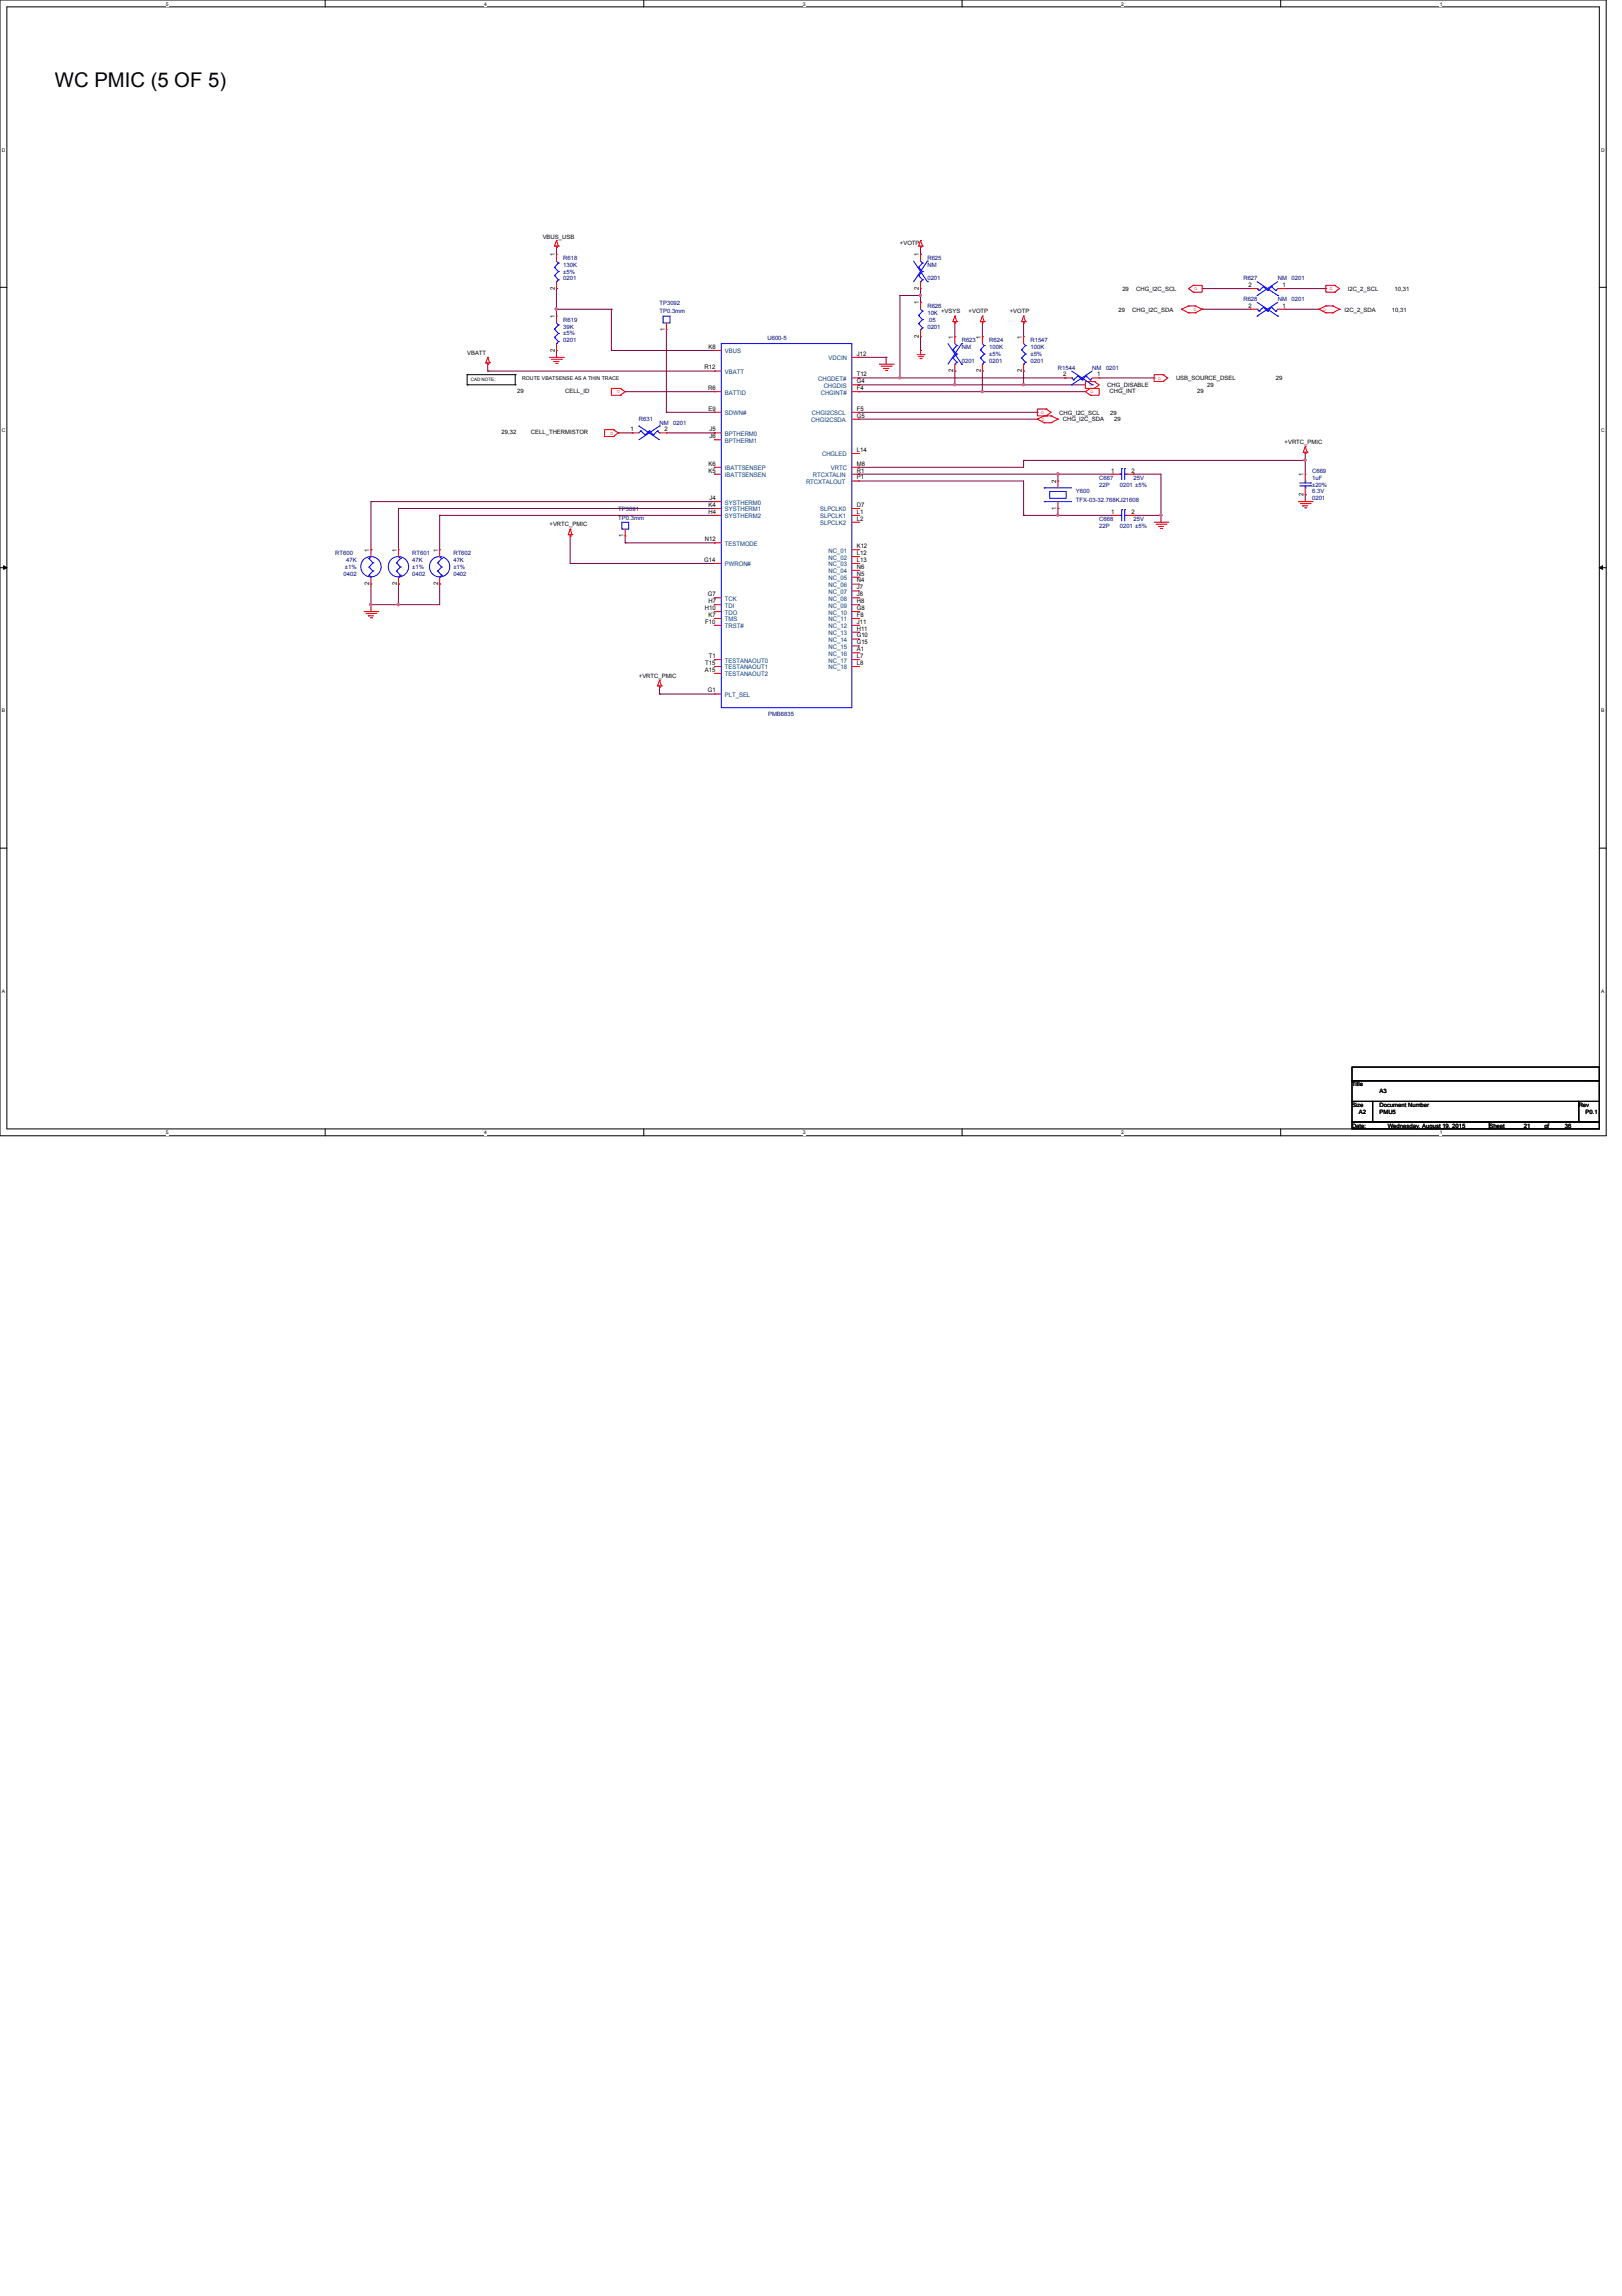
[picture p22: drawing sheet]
<svg xmlns="http://www.w3.org/2000/svg" width="210mm" height="297mm" viewBox="0 0 210 297" stroke-linecap="round" stroke-linejoin="round" font-family="sans-serif">
<defs><g id="words">
<text font-size="2.6" x="7.1" y="11.3">WC PMIC (5 OF 5)</text>
<g font-size=".8">
<text x="70.2" y="30.9">VBUS_USB</text>
<text x="71.8" y="33.1" transform="rotate(-90 71.8 33.1)">1</text>
<text x="116.5" y="31.7">+VOTP</text>
<text x="118.9" y="33.1" transform="rotate(-90 118.9 33.1)">1</text>
<text x="71.8" y="41.1" transform="rotate(-90 71.8 41.1)">1</text>
<text x="71.8" y="37.5" transform="rotate(-90 71.8 37.5)">2</text>
<text x="118.9" y="39.4" transform="rotate(-90 118.9 39.4)">1</text>
<text x="118.9" y="37.5" transform="rotate(-90 118.9 37.5)">2</text>
<text x="125.3" y="40.6">+VOTP</text>
<text x="130.7" y="40.6">+VOTP</text>
<text x="144.7" y="40.3">29</text>
<text x="145.2" y="37.6">29</text>
<text x="146.5" y="40.3">CHG_I2C_SDA</text>
<text x="147" y="37.6">CHG_I2C_SCL</text>
<text x="161.6" y="37.1">2</text>
<text x="161.6" y="39.8">2</text>
<text x="166" y="37.1">1</text>
<text x="166" y="39.8">1</text>
<text x="174" y="40.3">I2C_2_SDA</text>
<text x="174.4" y="37.6">I2C_2_SCL</text>
<text x="180.1" y="40.3">10,31</text>
<text x="180.5" y="37.6">10,31</text>
<text x="60.5" y="45.9">VBATT</text>
<text x="71.8" y="45.5" transform="rotate(-90 71.8 45.5)">2</text>
<text x="86" y="42.8" transform="rotate(-90 86 42.8)">1</text>
<text x="91.2" y="47.8">R12</text>
<text x="91.7" y="45.1">K8</text>
<text x="110.9" y="46">J12</text>
<text x="118.9" y="43.7" transform="rotate(-90 118.9 43.7)">2</text>
<text x="123.4" y="43.8" transform="rotate(-90 123.4 43.8)">1</text>
<text x="126.9" y="43.8" transform="rotate(-90 126.9 43.8)">1</text>
<text x="132.2" y="43.8" transform="rotate(-90 132.2 43.8)">1</text>
<text x="66.9" y="50.8">29</text>
<text x="73.2" y="50.8">CELL_ID</text>
<text x="91.7" y="50.5">R6</text>
<text x="91.7" y="53.1">E9</text>
<text x="110.9" y="48.7">T12</text>
<text x="110.9" y="49.6">G4</text>
<text x="110.9" y="50.5">F4</text>
<text x="110.9" y="53.1">F5</text>
<text x="123.4" y="48.2" transform="rotate(-90 123.4 48.2)">2</text>
<text x="126.9" y="48.2" transform="rotate(-90 126.9 48.2)">2</text>
<text x="132.2" y="48.2" transform="rotate(-90 132.2 48.2)">2</text>
<text x="137.1" y="53.6">CHG_I2C_SCL</text>
<text x="137.6" y="48.7">2</text>
<text x="142" y="48.7">1</text>
<text x="143.3" y="50.1">CHG_DISABLE</text>
<text x="143.6" y="50.8">CHG_INT</text>
<text x="143.7" y="53.6">29</text>
<text x="152.2" y="49.2">USB_SOURCE_DSEL</text>
<text x="154.9" y="50.8">29</text>
<text x="156.2" y="50.1">29</text>
<text x="165.1" y="49.2">29</text>
<text x="64.9" y="56.2">29,32</text>
<text x="68.7" y="56.2">CELL_THERMISTOR</text>
<text x="81.6" y="55.8">1</text>
<text x="86" y="55.8">2</text>
<text x="91.8" y="55.8">J5</text>
<text x="91.8" y="56.7">J6</text>
<text x="110.9" y="54">G5</text>
<text x="110.9" y="58.5">L14</text>
<text x="137.5" y="54.5">CHG_I2C_SDA</text>
<text x="144.2" y="54.5">29</text>
<text x="166.2" y="57.4">+VRTC_PMIC</text>
<text x="91.7" y="60.2">K6</text>
<text x="91.7" y="61.1">K5</text>
<text x="91.7" y="65.6">K4</text>
<text x="91.8" y="64.7">J4</text>
<text x="110.9" y="60.2">M8</text>
<text x="110.9" y="61.1">R1</text>
<text x="110.9" y="62">P1</text>
<text x="110.9" y="65.6">D7</text>
<text x="136.7" y="66" transform="rotate(-90 136.7 66)">1</text>
<text x="136.7" y="62.5" transform="rotate(-90 136.7 62.5)">2</text>
<text x="143.8" y="61.1">1</text>
<text x="146.4" y="61.1">2</text>
<text x="168.7" y="64.2" transform="rotate(-90 168.7 64.2)">2</text>
<text x="168.7" y="61.6" transform="rotate(-90 168.7 61.6)">1</text>
<text x="47.8" y="71.4" transform="rotate(-90 47.8 71.4)">1</text>
<text x="51.4" y="71.4" transform="rotate(-90 51.4 71.4)">1</text>
<text x="56.7" y="71.4" transform="rotate(-90 56.7 71.4)">1</text>
<text x="71.1" y="68.1">+VRTC_PMIC</text>
<text x="80.7" y="69.5" transform="rotate(-90 80.7 69.5)">1</text>
<text x="91.2" y="70">N12</text>
<text x="91.7" y="66.5">H4</text>
<text x="110.9" y="66.5">L1</text>
<text x="110.9" y="67.4">L2</text>
<text x="110.9" y="70.9">K12</text>
<text x="110.9" y="71.8">L12</text>
<text x="143.8" y="66.5">1</text>
<text x="146.4" y="66.5">2</text>
<text x="47.8" y="75.7" transform="rotate(-90 47.8 75.7)">2</text>
<text x="51.4" y="75.7" transform="rotate(-90 51.4 75.7)">2</text>
<text x="56.7" y="75.7" transform="rotate(-90 56.7 75.7)">2</text>
<text x="91.1" y="72.7">G14</text>
<text x="91.6" y="77.1">G7</text>
<text x="110.9" y="72.7">L13</text>
<text x="110.9" y="73.6">N6</text>
<text x="110.9" y="74.5">N5</text>
<text x="110.9" y="75.4">N4</text>
<text x="110.9" y="76.2">J7</text>
<text x="110.9" y="77.1">J8</text>
<text x="91.2" y="78.9">H10</text>
<text x="91.3" y="80.7">F10</text>
<text x="91.7" y="78">H7</text>
<text x="91.7" y="79.8">K7</text>
<text x="110.9" y="78">H8</text>
<text x="110.9" y="78.9">G8</text>
<text x="110.9" y="79.8">F8</text>
<text x="110.9" y="80.7">J11</text>
<text x="110.9" y="81.6">H11</text>
<text x="110.9" y="82.5">G10</text>
<text x="110.9" y="83.4">G15</text>
<text x="82.7" y="87.7">+VRTC_PMIC</text>
<text x="91.2" y="86.9">A15</text>
<text x="91.3" y="86">T15</text>
<text x="91.6" y="89.6">G1</text>
<text x="91.7" y="85.1">T1</text>
<text x="110.9" y="84.2">A1</text>
<text x="110.9" y="85.1">L7</text>
<text x="110.9" y="86">L8</text>
<text x="175" y="140.5">Title</text>
<text x="175" y="143.2">Size</text>
<text x="178.5" y="143.2">Document Number</text>
<text x="178.5" y="141.4">A3</text>
<text x="204.3" y="143.2">Rev</text>
<text x="175" y="145.9">Date:</text>
<text x="175.9" y="144.1">A2</text>
<text x="178.5" y="144.1">PMU5</text>
<text x="179.6" y="145.9">Wednesday, August 19, 2015</text>
<text x="192.7" y="145.9">Sheet</text>
<text x="197.2" y="145.9">21</text>
<text x="199.9" y="145.9">of</text>
<text x="202.5" y="145.9">36</text>
<text x="205.2" y="144.1">P0.1</text>
</g>
<g font-size=".8" fill="#000080">
<text x="72.9" y="33.6">R618</text>
<text x="72.9" y="34.5">130K</text>
<text x="72.9" y="35.4">±5%</text>
<text x="120" y="33.6">R625</text>
<text x="120" y="34.5">NM</text>
<text x="72.9" y="36.3">0201</text>
<text x="72.9" y="41.6">R619</text>
<text x="85.3" y="39.5">TP3092</text>
<text x="85.3" y="40.6">TP0.3mm</text>
<text x="120" y="36.3">0201</text>
<text x="120" y="39.8">R626</text>
<text x="120" y="40.7">10K +VSYS</text>
<text x="120" y="41.6">.05</text>
<text x="160.9" y="36.3">R627</text>
<text x="160.9" y="38.9">R628</text>
<text x="165.4" y="36.3">NM</text>
<text x="165.4" y="38.9">NM</text>
<text x="167.1" y="36.3">0201</text>
<text x="167.1" y="38.9">0201</text>
<text x="72.9" y="42.5">39K</text>
<text x="72.9" y="43.4">±5%</text>
<text x="72.9" y="44.3">0201</text>
<text x="99.3" y="43.9">U600-5</text>
<text x="120" y="42.5">0201</text>
<text x="124.5" y="44.3">R623</text>
<text x="124.5" y="45.2">NM</text>
<text x="124.5" y="46.9">0201</text>
<text x="128" y="44.3">R624</text>
<text x="128" y="45.2">100K</text>
<text x="128" y="46.1">±5%</text>
<text x="128" y="46.9">0201</text>
<text x="133.3" y="44.3">R1547</text>
<text x="133.3" y="45.2">100K</text>
<text x="133.3" y="46.1">±5%</text>
<text x="133.3" y="46.9">0201</text>
<text x="136.9" y="47.8">R1544</text>
<text x="141.4" y="47.8">NM</text>
<text x="143.1" y="47.8">0201</text>
<text x="82.7" y="54.5">R631</text>
<text x="85.3" y="54.9">NM</text>
<text x="87.1" y="54.9">0201</text>
<text x="139.2" y="63.8">Y600</text>
<text x="139.2" y="64.9">TFX-03-32.768KJ21608</text>
<text x="142.2" y="62.1">C667</text>
<text x="142.2" y="62.9">22P</text>
<text x="144.9" y="62.9">0201 ±5%</text>
<text x="146.7" y="62.1">25V</text>
<text x="169.8" y="61.2">C669</text>
<text x="169.8" y="62.1">1uF</text>
<text x="169.8" y="64.7">0201</text>
<text x="169.8" y="63.8">6.3V</text>
<text x="169.8" y="62.9">±20%</text>
<text x="43.4" y="71.8">RT600</text>
<text x="53.3" y="71.8">RT601</text>
<text x="58.7" y="71.8">RT602</text>
<text x="80" y="66.2">TP3091</text>
<text x="80" y="67.2">TP0.3mm</text>
<text x="142.2" y="67.4">C668</text>
<text x="142.2" y="68.3">22P</text>
<text x="144.9" y="68.3">0201 ±5%</text>
<text x="146.7" y="67.4">25V</text>
<text x="44.4" y="74.5">0402</text>
<text x="44.6" y="73.6">±1%</text>
<text x="44.8" y="72.7">47K</text>
<text x="53.3" y="72.7">47K</text>
<text x="53.3" y="73.6">±1%</text>
<text x="53.3" y="74.5">0402</text>
<text x="58.7" y="72.7">47K</text>
<text x="58.7" y="73.6">±1%</text>
<text x="58.7" y="74.5">0402</text>
<text x="99.4" y="92.6">PMB6835</text>
</g>
<g font-size=".8" fill="#f00">
<text x="154.4" y="40.2">o</text>
<text x="154.5" y="37.5">o</text>
<text x="171.2" y="40.2">o</text>
<text x="172" y="37.5">o</text>
<text x="80.3" y="50.5" transform="rotate(-180 80.3 50.5)">o</text>
<text x="134.7" y="53.6">o</text>
<text x="140.9" y="50">o</text>
<text x="141.1" y="50.9">o</text>
<text x="149.8" y="49.1">o</text>
<text x="79.4" y="55.8" transform="rotate(-180 79.4 55.8)">o</text>
<text x="134.8" y="54.4">o</text>
</g>
<g font-size=".8" fill="#004080">
<text x="93.8" y="45.7">VBUS</text>
<text x="107.2" y="46.6">VDCIN</text>
<text x="93.8" y="48.4">VBATT</text>
<text x="93.8" y="51.1">BATTID</text>
<text x="93.8" y="53.7">SDWN#</text>
<text x="105.1" y="53.7">CHGI2CSCL</text>
<text x="105.9" y="49.3">CHGDET#</text>
<text x="106.2" y="51.1">CHGINT#</text>
<text x="106.6" y="50.2">CHGDIS</text>
<text x="93.8" y="56.4">BPTHERM0</text>
<text x="93.8" y="57.3">BPTHERM1</text>
<text x="105" y="54.6">CHGI2CSDA</text>
<text x="106.4" y="59.1">CHGLED</text>
<text x="93.8" y="60.8">IBATTSENSEP</text>
<text x="93.8" y="61.7">IBATTSENSEN</text>
<text x="93.8" y="65.3">SYSTHERM0</text>
<text x="104.3" y="62.6">RTCXTALOUT</text>
<text x="105.2" y="61.7">RTCXTALIN</text>
<text x="107.5" y="60.8">VRTC</text>
<text x="93.8" y="66.2">SYSTHERM1</text>
<text x="93.8" y="67.1">SYSTHERM2</text>
<text x="93.8" y="70.6">TESTMODE</text>
<text x="106.1" y="66.2">SLPCLK0</text>
<text x="106.1" y="67.1">SLPCLK1</text>
<text x="106.1" y="67.9">SLPCLK2</text>
<text x="107.2" y="71.5">NC_01</text>
<text x="93.8" y="73.3">PWRON#</text>
<text x="93.8" y="77.7">TCK</text>
<text x="107.2" y="72.4">NC_02</text>
<text x="107.2" y="73.3">NC_03</text>
<text x="107.2" y="74.2">NC_04</text>
<text x="107.2" y="75.1">NC_05</text>
<text x="107.2" y="75.9">NC_06</text>
<text x="107.2" y="76.8">NC_07</text>
<text x="107.2" y="77.7">NC_08</text>
<text x="93.8" y="78.6">TDI</text>
<text x="93.8" y="79.5">TDO</text>
<text x="93.8" y="80.4">TMS</text>
<text x="93.8" y="81.3">TRST#</text>
<text x="107.2" y="78.6">NC_09</text>
<text x="107.2" y="79.5">NC_10</text>
<text x="107.2" y="80.4">NC_11</text>
<text x="107.2" y="81.3">NC_12</text>
<text x="107.2" y="82.2">NC_13</text>
<text x="107.2" y="83.1">NC_14</text>
<text x="107.2" y="83.9">NC_15</text>
<text x="93.8" y="85.7">TESTANAOUT0</text>
<text x="93.8" y="86.6">TESTANAOUT1</text>
<text x="93.8" y="87.5">TESTANAOUT2</text>
<text x="107.2" y="84.8">NC_16</text>
<text x="107.2" y="85.7">NC_17</text>
<text x="107.2" y="86.6">NC_18</text>
<text x="93.8" y="90.2">PLT_SEL</text>
</g>
<text font-size=".7" x="67.6" y="49.1">ROUTE VBATSENSE AS A THIN TRACE</text>
<g font-size=".6">
<text x="21.5" y=".7">5</text>
<text x="62.7" y=".7">4</text>
<text x="103.9" y=".7">3</text>
<text x="145.1" y=".7">2</text>
<text x="186.3" y=".7">1</text>
<text x=".3" y="19.6">D</text>
<text x="207.2" y="19.6">D</text>
<text x="60.9" y="49.3">CAD NOTE:</text>
<text x=".3" y="55.9">C</text>
<text x="207.2" y="55.9">C</text>
<text x=".3" y="92.2">B</text>
<text x="207.2" y="92.2">B</text>
<text x=".3" y="128.4">A</text>
<text x="207.2" y="128.4">A</text>
<text x="21.5" y="146.8">5</text>
<text x="62.7" y="146.8">4</text>
<text x="103.9" y="146.8">3</text>
<text x="145.1" y="146.8">2</text>
<text x="186.3" y="146.8">1</text>
</g>
</g></defs>
<path d="M0 0h207.9v146.9h-207.9zM.9 .9h206.1v145.1h-206.1z" fill="none" stroke="#000" stroke-width=".13"/>
<g fill="#fff">
<path d="M21.5 .1h.3v.7h-.3z"/>
<path d="M21.5 146.2h.3v.7h-.3z"/>
</g>
<path d="M42.1 0v.9M42.1 146v.9" fill="none" stroke="#000" stroke-width=".13"/>
<g fill="#fff">
<path d="M62.7 .1h.3v.7h-.3z"/>
<path d="M62.7 146.2h.3v.7h-.3z"/>
</g>
<path d="M83.3 0v.9M83.3 146v.9" fill="none" stroke="#000" stroke-width=".13"/>
<g fill="#fff">
<path d="M103.9 .1h.3v.7h-.3z"/>
<path d="M103.9 146.2h.3v.7h-.3z"/>
</g>
<path d="M124.5 0v.9M124.5 146v.9" fill="none" stroke="#000" stroke-width=".13"/>
<g fill="#fff">
<path d="M145.1 .1h.3v.7h-.3z"/>
<path d="M145.1 146.2h.3v.7h-.3z"/>
</g>
<path d="M165.7 0v.9M165.7 146v.9" fill="none" stroke="#000" stroke-width=".13"/>
<g fill="#fff">
<path d="M186.3 .1h.3v.7h-.3z"/>
<path d="M186.3 146.2h.3v.7h-.3z"/>
<path d="M.3 19h.4v.7h-.4z"/>
<path d="M207.2 19h.5v.7h-.5z"/>
<path d="M.3 55.3h.4v.7h-.4z"/>
<path d="M207.2 55.3h.5v.7h-.5z"/>
</g>
<path d="M0 37.2h.9M207 37.2h.9" fill="none" stroke="#000" stroke-width=".13"/>
<g fill="#fff">
<path d="M.3 91.6h.4v.7h-.4z"/>
<path d="M207.2 91.6h.4v.7h-.4z"/>
</g>
<path d="M0 73.4h.9M.5 73.2l.4 .2-.4 .3zM207 73.4l.4-.2v.5zM207 73.4h.9" fill="none" stroke="#000" stroke-width=".13"/>
<path d="M.5 73.2l.4 .2-.4 .3zM207 73.4l.4-.2v.5z" fill="#000"/>
<g fill="#fff">
<path d="M.3 127.8h.3v.8h-.3z"/>
<path d="M207.2 127.8h.4v.8h-.4z"/>
</g>
<path d="M60.5 48.5h.1M60.5 49.8h.1M60.5 48.5h6.2M60.5 48.5v1.3M60.5 49.8h6.2M66.7 49.8h.1M66.7 48.5h.1M66.7 48.5v1.3M0 109.7h.9M207 109.7h.9" fill="none" stroke="#000" stroke-width=".13"/>
<g fill="none" stroke="#800040" stroke-width=".13">
<path d="M72 32h.1M72 32v.9M63.1 48h.1M63.1 47.1h.1M63.1 48h29.4M63.1 47.1v.9M48 78.2h.1M48 75.6v3.5M48 78.2h3.6M73.8 69.3h.1M73.8 69.3v3.6h18.7M92.5 72.9h.1"/>
<path d="M85.3 88.9h.1M85.3 89.8h.1M85.3 88.9v.9M85.3 89.8h7.2"/>
</g>
<path d="M47.9 78.1h.2v.2h-.2z" fill-rule="evenodd" fill="#f0f"/>
<path d="M47.9 78.1h.2v.2h-.2z" fill="none" stroke="#f0f" stroke-width=".13"/>
<path d="M51.6 75.6h.1M51.6 78.2h.1M51.6 75.6v2.6M56.9 75.6h.1M56.9 75.6v2.6h-5.3" fill="none" stroke="#800040" stroke-width=".13"/>
<path d="M51.4 78.1h.2v.2h-.2z" fill-rule="evenodd" fill="#f0f"/>
<path d="M51.4 78.1h.2v.2h-.2z" fill="none" stroke="#f0f" stroke-width=".13"/>
<path d="M72 37.3h.1M72 37.3v3.6M72 40h.1" fill="none" stroke="#800040" stroke-width=".13"/>
<path d="M71.9 39.9h.2v.2h-.2z" fill-rule="evenodd" fill="#f0f"/>
<path d="M71.9 39.9h.2v.2h-.2z" fill="none" stroke="#f0f" stroke-width=".13"/>
<g fill="none" stroke="#800040" stroke-width=".13">
<path d="M79.1 40h.1M79.1 45.3h.1M79.1 40v5.3M79.1 45.3h13.4M132.5 59.6h.1M132.5 59.6h36.4M168.9 59.6h.1M168.9 59.6v1.7M48 71.1h.1M48 64.9h.1M48 64.9v6.2M48 64.9h44.5"/>
<path d="M51.6 65.8h.1M51.6 65.8v5.3M51.6 65.8h40.9M56.9 66.7h.1M56.9 66.7v4.4M56.9 66.7h35.6"/>
</g>
<path d="M168.8 59.4h.2v.2h-.2z" fill-rule="evenodd" fill="#f0f"/>
<path d="M168.8 59.4h.2v.2h-.2z" fill="none" stroke="#f0f" stroke-width=".13"/>
<path d="M111.1 49.8h.1M111.1 49.8h21.4M123.6 41.8h.1M123.6 41.8v1.8M132.5 59.6h.1M132.5 49.8h.1M132.5 59.6v.9h-21.4M168.9 58.7h.1M168.9 58.7v.9M111.1 60.5h.1" fill="none" stroke="#800040" stroke-width=".13"/>
<path d="M123.4 49.6h.2v.3h-.2z" fill-rule="evenodd" fill="#f0f"/>
<path d="M123.4 49.6h.2v.3h-.2z" fill="none" stroke="#f0f" stroke-width=".13"/>
<path d="M132.3 49.6h.2v.3h-.2z" fill-rule="evenodd" fill="#f0f"/>
<path d="M132.3 49.6h.2v.3h-.2z" fill="none" stroke="#f0f" stroke-width=".13"/>
<path d="M111.1 50.7h.1M111.1 50.7h29.4M123.6 48h.1M123.6 48v1.8M127.1 50.7h.1" fill="none" stroke="#800040" stroke-width=".13"/>
<path d="M127 50.5h.2v.2h-.2z" fill-rule="evenodd" fill="#f0f"/>
<path d="M127 50.5h.2v.2h-.2z" fill="none" stroke="#f0f" stroke-width=".13"/>
<path d="M111.1 46.2h.1M111.1 46.2h3.6M114.7 46.2h.1M114.7 46.2v.9M127.1 48h.1M127.1 48v2.7M146.7 61.3h.1M146.7 66.7h3.5M146.7 61.3h3.5v5.4M150.2 66.7h.1" fill="none" stroke="#800040" stroke-width=".13"/>
<path d="M150.1 66.5h.2v.2h-.2z" fill-rule="evenodd" fill="#f0f"/>
<path d="M150.1 66.5h.2v.2h-.2z" fill="none" stroke="#f0f" stroke-width=".13"/>
<path d="M111.1 61.3h.1M111.1 61.3h25.8M168.9 64h.1M168.9 64v.9" fill="none" stroke="#800040" stroke-width=".13"/>
<path d="M136.8 61.2h.2v.2h-.2z" fill-rule="evenodd" fill="#f0f"/>
<path d="M136.8 61.2h.2v.2h-.2z" fill="none" stroke="#f0f" stroke-width=".13"/>
<path d="M111.1 62.2h.1M111.1 62.2h21.4v4.5M132.5 66.7h.1M132.5 66.7h11.5M136.9 61.3h.1M136.9 66.7h.1M136.9 61.3v.9M136.9 61.3h7.1" fill="none" stroke="#800040" stroke-width=".13"/>
<path d="M136.8 66.5h.2v.2h-.2z" fill-rule="evenodd" fill="#f0f"/>
<path d="M136.8 66.5h.2v.2h-.2z" fill="none" stroke="#f0f" stroke-width=".13"/>
<g fill="none" stroke="#800040" stroke-width=".13">
<path d="M119.1 32.9h.1M119.1 38.2h.1M119.1 32v.9M119.1 37.3v.9M72 40h.1M72 46.2h.1M72 40h7.1M72 45.3v.9M80 56h.1M80 56h1.8M80.9 50.7h.1M80.9 50.7h11.6"/>
<path d="M86.2 53.3h.1M86.2 53.3h6.3M86.2 42.7v10.6M92.5 53.3h.1M111.1 53.3h23.1M111.1 54.2h23.1M127.1 43.6h.1M127.1 41.8v1.8M134.2 53.3h.1M134.2 54.2h.1M80.9 70.2h.1M80.9 69.3v.9"/>
<path d="M80.9 70.2h11.6M92.5 70.2h.1M136.9 65.8h.1M136.9 65.8v.9M150.2 67.6h.1M150.2 66.7v.9"/>
</g>
<path d="M119 38.1h.2v.2h-.2z" fill-rule="evenodd" fill="#f0f"/>
<path d="M119 38.1h.2v.2h-.2z" fill="none" stroke="#f0f" stroke-width=".13"/>
<g fill="none" stroke="#800040" stroke-width=".13">
<path d="M116.5 38.2h.1M116.5 38.2h2.6v.9M116.5 38.2v10.7M119.1 39.1h.1M155.6 37.3h.1M155.6 37.3h6.2M166.2 37.3h5.4M171.6 37.3h.1M86.2 56h6.3M92.5 56h.1M111.1 48.9h.1M111.1 48.9h26.7"/>
<path d="M116.5 48.9h.1M119.1 45.3h.1M119.1 43.6v1.7M132.5 48h.1M132.5 41.8h.1M132.5 49.8h.1M132.5 41.8v1.8M132.5 48v1.8M132.5 49.8h8M137.8 48.9h.1M155.6 40h.1M155.6 40h6.2"/>
<path d="M166.2 40h4.5M170.7 40h.1"/>
</g>
<path d="M116.3 48.8h.2v.2h-.2z" fill-rule="evenodd" fill="#f0f"/>
<path d="M116.3 48.8h.2v.2h-.2z" fill="none" stroke="#f0f" stroke-width=".13"/>
<path d="M142.2 48.9h7.2M149.4 48.9h.1" fill="none" stroke="#800040" stroke-width=".13"/>
<g fill="none" stroke="#f00" stroke-width=".13">
<path d="M71.8 31.8h.1M71.8 31.8h.5M72 32h.1M72 31.1h.1M72 32.9h.1M72 37.3h.1M72 31.8v.2M72 32.9v.9M72 36.4v.9M72 31.1l-.2 .7M72 31.1l.3 .7M72.3 31.8h.1"/>
<path d="M118.9 31.8h.1M118.9 31.8h.5M119.1 32h.1M119.1 31.1h.1M119.1 32.9h.1M119.1 37.3h.1M119.1 39.1h.1M119.1 31.8v.2M119.1 32.9v.9M119.1 36.4v.9M119.1 39.1v.9M119.1 31.1l-.2 .7"/>
<path d="M119.1 31.1l.3 .7M119.4 31.8h.1M153.8 39.6h.1M153.8 39.6l-.9 .4M153.8 39.6h.9M154.4 36.9h.1M154.4 37.8h.1M154.4 36.9h1.2v.9h-1.2M154.4 36.9l-.6 .4 .6 .5M154.7 39.6h.1M154.7 39.6l.9 .4M161.8 37.3h.1"/>
<path d="M161.8 37.3h.9M165.4 37.3h.8M166.2 37.3h.1M171.6 39.6h.1M171.6 39.6h.9M171.6 39.6l-.9 .4M172.5 39.6h.1M172.5 39.6l.9 .4M172.7 36.9h.1M172.7 37.8h.1M172.7 36.9h-1.1v.9h1.1M172.7 36.9l.7 .4-.7 .5"/>
<path d="M62.9 46.9h.1M62.9 46.9h.5M63.1 47.1h.1M63.1 46.2h.1M63.1 46.9v.2M63.1 46.2l-.2 .7M63.1 46.2l.3 .7M63.4 46.9h.1M71.1 46.2h1.8M71.4 46.5h1.2M71.7 46.8h.1M71.7 46.8h.6"/>
<path d="M71.9 47h.2M72 40.9h.1M72 45.3h.1M72 40.9v.9M72 44.4v.9M72.1 47h.1M72.6 46.5h.1M72.9 46.2h.1M79.4 56.5h.1M79.4 55.6h.1M79.4 55.6h-1.2v.9h1.2M79.4 55.6l.6 .4-.6 .5"/>
<path d="M80.3 51.1h.1M80.3 50.2h.1M80.3 50.2h-1.2v.9h1.2M80.3 50.2l.6 .5-.6 .4M81.8 56h.1M81.8 56h.9M85.3 56h.9M86.2 56h.1M86.2 42.7h.1M86.2 41.8v.9M92.5 45.3h.1M92.5 48h.1"/>
<path d="M92.5 50.7h.1M92.5 53.3h.1M92.5 56h.1M92.5 56.9h.1M92.5 45.3h.8M92.5 48h.8M92.5 50.7h.8M92.5 53.3h.8M92.5 56h.8M92.5 56.9h.8M110.2 46.2h.9M110.2 50.7h.9"/>
<path d="M110.2 53.3h.9M110.2 48.9h.9M110.2 49.8h.9M110.2 54.2h.9M110.2 58.7h.9M111.1 46.2h.1M111.1 48.9h.1M111.1 49.8h.1M111.1 50.7h.1M111.1 53.3h.1M111.1 54.2h.1M111.1 58.7h.1"/>
<path d="M113.8 47.1h1.8M114 47.4h1.3M114.3 47.7h.1M114.3 47.7h.7M114.6 47.9h.2M114.8 47.9h.1M115.3 47.4h.1M115.6 47.1h.1M118.7 45.9h.9M118.9 46.1h.5M119 46.4h.2M119.1 45.9h.1"/>
<path d="M119.1 43.6h.1M119.1 42.7v.9M119.1 45.3v.6M119.2 46.4h.1M119.4 46.1h.1M119.6 45.9h.1M123.3 41.6h.1M123.3 41.6h.5M123.6 41.8h.1M123.6 40.9h.1M123.6 43.6h.1M123.6 48h.1"/>
<path d="M123.6 41.6v.2M123.6 43.6v.8M123.6 47.1v.9M123.6 40.9l-.3 .7M123.6 40.9l.2 .7M123.8 41.6h.1M126.9 41.6h.1M126.9 41.6h.5M127.1 41.8h.1M127.1 40.9h.1M127.1 43.6h.1M127.1 48h.1"/>
<path d="M127.1 41.6v.2M127.1 43.6v.8M127.1 47.1v.9M127.1 40.9l-.2 .7M127.1 40.9l.3 .7M127.4 41.6h.1M132.2 41.6h.1M132.2 41.6h.5M132.5 41.8h.1M132.5 40.9h.1M132.5 43.6h.1M132.5 48h.1"/>
<path d="M132.5 41.6v.2M132.5 43.6v.8M132.5 47.1v.9M132.5 40.9l-.3 .7M132.5 40.9l.2 .7M132.7 41.6h.1M134.2 54.2h.1M134.2 54.2l.9 .5M135.1 53.8h.1M135.1 54.7h.1M135.1 53.8h.9M135.1 53.8l-.9 .4"/>
<path d="M135.1 54.7h.9M135.4 52.9h.1M135.4 53.8h.1M135.4 52.9h-1.2v.9h1.2M135.4 52.9l.6 .4-.6 .5M136 53.8h.1M136 54.7h.1M136 53.8l.9 .4M136.9 54.2h.1M136.9 54.2l-.9 .5M137.8 48.9h.1M137.8 48.9h.9"/>
<path d="M141.1 50.2h.1M141.1 51.1h.1M141.1 50.2h1.1v.9h-1.1M141.1 50.2l-.6 .5 .6 .4M141.4 48.9h.8M141.6 49.4h.1M141.6 50.2h.1M141.6 49.4h-1.1v.8h1.1M141.6 49.4l.6 .4-.6 .4M142.2 48.9h.1M150.5 48.5h.1M150.5 49.4h.1"/>
<path d="M150.5 48.5h-1.1v.9h1.1M150.5 48.5l.6 .4-.6 .5M152.9 40h.1M152.9 40l.9 .5M153.8 40.5h.1M153.8 40.5h.9M154.7 40.5h.1M155.6 40h.1M155.6 40l-.9 .5M161.8 40h.1M161.8 40h.9M165.4 40h.8"/>
<path d="M166.2 40h.1M168.7 58.5h.1M168.7 58.5h.5M168.9 58.7h.1M168.9 57.8h.1M168.9 58.5v.2M168.9 57.8l-.2 .7M168.9 57.8l.3 .7M169.2 58.5h.1M170.7 40h.1M170.7 40l.9 .5M171.6 40.5h.1"/>
<path d="M171.6 40.5h.9M172.5 40.5h.1M173.4 40h.1M173.4 40l-.9 .5M47.1 79.1h1.8M47.4 79.4h1.2M47.7 79.7h.1M47.7 79.7h.6M47.9 79.9h.2M48 71.1h.1M48 75.6h.1M48 71.1v.9"/>
<path d="M48 74.7v.9M48.1 79.9h.1M48.6 79.4h.1M48.9 79.1h.1M51.6 71.1h.1M51.6 75.6h.1M51.6 71.1v.9M51.6 74.7v.9M56.9 71.1h.1M56.9 75.6h.1M56.9 71.1v.9M56.9 74.7v.9"/>
<path d="M73.5 69.2h.1M73.5 69.2h.5M73.8 69.3h.1M73.8 68.5h.1M73.8 69.2v.1M73.8 68.5l-.3 .7M73.8 68.5l.2 .7M74 69.2h.1M80.9 69.3h.1M80.9 68.5v.8M92.5 60.5h.1M92.5 61.3h.1"/>
<path d="M92.5 64.9h.1M92.5 65.8h.1M92.5 66.7h.1M92.5 70.2h.1M92.5 72.9h.1M92.5 77.3h.1M92.5 78.2h.1M92.5 79.1h.1M92.5 79.1h.8M92.5 64.9h.8M92.5 60.5h.8M92.5 61.3h.8"/>
<path d="M92.5 65.8h.8M92.5 66.7h.8M92.5 70.2h.8M92.5 72.9h.8M92.5 77.3h.8M92.5 78.2h.8M110.2 79.1h.9M110.2 67.6h.9M110.2 60.5h.9M110.2 61.3h.9M110.2 65.8h.9M110.2 66.7h.9"/>
<path d="M110.2 72.9h.9M110.2 77.3h.9M110.2 78.2h.9M110.2 62.2h.9M110.2 71.1h.9M110.2 72h.9M110.2 73.8h.9M110.2 74.7h.9M110.2 75.6h.9M110.2 76.5h.9M111.1 60.5h.1M111.1 61.3h.1"/>
<path d="M111.1 62.2h.1M111.1 65.8h.1M111.1 66.7h.1M111.1 67.6h.1M111.1 71.1h.1M111.1 72h.1M111.1 72.9h.1M111.1 73.8h.1M111.1 74.7h.1M111.1 75.6h.1M111.1 76.5h.1M111.1 77.3h.1"/>
<path d="M111.1 78.2h.1M111.1 79.1h.1M136.9 65.8h.1M136.9 62.2h.1M136.9 62.2v.9M136.9 64.9v.9M144 66.7h.1M144 61.3h.1M144 61.3h.9M144 66.7h.9M145.8 61.3h.9M145.8 66.7h.9"/>
<path d="M146.7 66.7h.1M146.7 61.3h.1M149.4 67.6h1.7M149.6 67.8h1.3M149.9 68.1h.1M149.9 68.1h.7M150.2 68.4h.1M150.3 68.4h.1M150.9 67.8h.1M151.1 67.6h.1M168 64.9h1.8M168.3 65.2h1.2"/>
<path d="M168.6 65.4h.1M168.6 65.4h.6M168.8 65.7h.2M168.9 61.3h.1M168.9 64h.1M168.9 61.3v.9M168.9 63.1v.9M169 65.7h.1M169.5 65.2h.1M169.8 64.9h.1M85.1 88.7h.1M85.1 88.7h.5"/>
<path d="M85.3 88.9h.1M85.3 88h.1M85.3 88.7v.2M85.3 88l-.2 .7M85.3 88l.3 .7M85.6 88.7h.1M92.5 80h.1M92.5 80.9h.1M92.5 85.3h.1M92.5 86.2h.1M92.5 87.1h.1M92.5 89.8h.1"/>
<path d="M92.5 80h.8M92.5 80.9h.8M92.5 85.3h.8M92.5 86.2h.8M92.5 87.1h.8M92.5 89.8h.8M110.2 80h.9M110.2 80.9h.9M110.2 85.3h.9M110.2 86.2h.9M110.2 81.8h.9M110.2 82.7h.9"/>
<path d="M110.2 83.6h.9M110.2 84.5h.9M111.1 80h.1M111.1 80.9h.1M111.1 81.8h.1M111.1 82.7h.1M111.1 83.6h.1M111.1 84.5h.1M111.1 85.3h.1M111.1 86.2h.1"/>
</g>
<path d="M175 138h32v1.8h-32zM175 139.8h32v2.7h-32zM175 142.5h2.6v2.7h-2.6zM175 145.2h17.7v.8h-17.7zM177.6 142.5h26.7v2.7h-26.7zM192.7 145.2h14.3v.8h-14.3zM204.3 142.5h2.7v2.7h-2.7z" fill="none" stroke="#000" stroke-width=".13"/>
<g fill="none" stroke="#00f" stroke-width=".13">
<path d="M71.8 34.6h.1M71.8 35.6h.1M71.8 34.6l.5 .5M71.8 35.6l.5 .6M72 36.4h.1M72 33.8l.3 .2M72.3 34h.1M72.3 35.1h.1M72.3 36.2h.1M72.3 34l-.5 .6M72.3 35.1l-.5 .5M72.3 36.2l-.3 .2"/>
<path d="M118.2 33.8l1.8 2.6M118.9 34.6h.1M118.9 35.6h.1M118.9 34.6l.5 .5M118.9 35.6l.5 .6M119.1 36.4h.1M119.1 33.8l.3 .2M119.4 34h.1M119.4 35.1h.1M119.4 36.2h.1M119.4 34l-.5 .6M119.4 35.1l-.5 .5"/>
<path d="M119.4 36.2l-.3 .2M120 33.8h.1M120 36.4h.1M120 33.8l-1.8 2.6M162.7 37.3h.1M162.7 38.2h.1M162.7 37.3l.2 .3M162.7 36.4l2.7 1.8M162.7 39.1l2.7 1.8M162.9 37.6h.1M163.5 37.1h.1M163.5 39.8h.1"/>
<path d="M163.5 37.1l.5 .5M163.5 37.1l-.6 .5M163.5 39.8l.5 .5M163.5 39.8l-.6 .5M164 37.6h.1M164.5 37.1h.1M164.5 39.8h.1M164.5 37.1l.6 .5M164.5 37.1l-.5 .5M164.5 39.8l.6 .5M164.5 39.8l-.5 .5M165.1 37.6h.1"/>
<path d="M165.4 38.2h.1M165.4 37.3l-.3 .3M165.4 36.4l-2.7 1.8M165.4 39.1l-2.7 1.8M71.8 42.6h.1M71.8 43.6h.1M71.8 42.6l.5 .5M71.8 43.6l.5 .6M72 44.4h.1M72 41.8l.3 .2M72.3 42h.1M72.3 43.1h.1"/>
<path d="M72.3 44.2h.1M72.3 42l-.5 .6M72.3 43.1l-.5 .5M72.3 44.2l-.3 .2M82.7 55.1h.1M82.7 55.1l2.6 1.8M82.9 55.8h.1M82.9 55.8l-.2 .2M82.9 55.8l.6 .5M83.5 56.3h.1M84 55.8h.1M84 55.8l-.5 .5"/>
<path d="M84 55.8l.5 .5M84.5 56.3h.1M85.1 55.8h.1M85.1 55.8l-.6 .5M85.1 55.8l.2 .2M85.3 56h.1M85.3 55.1h.1M85.3 55.1l-2.6 1.8M85.8 40.9h.9v.9h-.9zM93.3 44.4h16.9v47.2h-16.9zM118.9 40.8h.1M118.9 41.9h.1"/>
<path d="M118.9 40.8l.5 .6M118.9 41.9l.5 .5M119.1 42.7h.1M119.1 40l.3 .3M119.4 40.3h.1M119.4 41.4h.1M119.4 42.4h.1M119.4 40.3l-.5 .5M119.4 41.4l-.5 .5M119.4 42.4l-.3 .3M122.7 44.4l1.8 2.7M123.3 45.3h.1"/>
<path d="M123.3 46.3h.1M123.3 45.3l.5 .5M123.3 46.3l.5 .6M123.6 47.1h.1M123.6 44.4l.2 .3M123.8 44.7h.1M123.8 45.8h.1M123.8 46.9h.1M123.8 44.7l-.5 .6M123.8 45.8l-.5 .5M123.8 46.9l-.2 .2M124.5 44.4h.1"/>
<path d="M124.5 47.1h.1M124.5 44.4l-1.8 2.7M126.9 45.3h.1M126.9 46.3h.1M126.9 45.3l.5 .5M126.9 46.3l.5 .6M127.1 47.1h.1M127.1 44.4l.3 .3M127.4 44.7h.1M127.4 45.8h.1M127.4 46.9h.1M127.4 44.7l-.5 .6"/>
<path d="M127.4 45.8l-.5 .5M127.4 46.9l-.3 .2M132.2 45.3h.1M132.2 46.3h.1M132.2 45.3l.5 .5M132.2 46.3l.5 .6M132.5 47.1h.1M132.5 44.4l.2 .3M132.7 44.7h.1M132.7 45.8h.1M132.7 46.9h.1M132.7 44.7l-.5 .6"/>
<path d="M132.7 45.8l-.5 .5M132.7 46.9l-.2 .2M138.7 48.9h.1M138.7 49.8h.1M138.7 48.9l.2 .2M138.7 48l2.7 1.8M138.9 49.1h.1M139.5 48.6h.1M139.5 48.6l.5 .5M139.5 48.6l-.6 .5M140 49.1h.1M140.5 48.6h.1"/>
<path d="M140.5 48.6l.6 .5M140.5 48.6l-.5 .5M141.1 49.1h.1M141.4 49.8h.1M141.4 48.9l-.3 .2M141.4 48l-2.7 1.8M162.7 40h.1M162.7 40.9h.1M162.7 40l.2 .3M162.9 40.3h.1M164 40.3h.1M165.1 40.3h.1"/>
<path d="M165.4 40.9h.1M165.4 40l-.3 .3M47.8 72.3h.1M47.8 73.4h.1M47.8 74.4h.1M47.8 72.3l.5 .5M47.8 73.4l.5 .5M47.8 74.4l.2 .3M48 74.7h.1M48 72l-.2 .3M48.3 72.8h.1M48.3 73.9h.1"/>
<path d="M48.3 72.8l-.5 .6M48.3 73.9l-.5 .5M51.3 72.8h.1M51.3 73.9h.1M51.3 72.8l.5 .6M51.3 73.9l.5 .5M51.6 74.7h.1M51.6 72l.2 .3M51.8 72.3h.1M51.8 73.4h.1M51.8 74.4h.1M51.8 72.3l-.5 .5"/>
<path d="M51.8 73.4l-.5 .5M51.8 74.4l-.2 .3M56.6 72.8h.1M56.6 73.9h.1M56.6 72.8l.5 .6M56.6 73.9l.5 .5M56.9 74.7h.1M56.9 72l.2 .3M57.1 72.3h.1M57.1 73.4h.1M57.1 74.4h.1M57.1 72.3l-.5 .5"/>
<path d="M57.1 73.4l-.5 .5M57.1 74.4l-.2 .3M80.5 67.6h.9v.9h-.9zM135.1 64.9h.1M135.1 63.1h.1M135.1 64.9h3.6M135.1 63.1h3.6M135.8 63.6h2.2v.9h-2.2zM144.9 66.7h.1M144.9 61.3h.1M144.9 66.7h.3M144.9 61.3h.3"/>
<path d="M145.2 66h.1M145.2 60.6h.1M145.2 60.6v1.5M145.2 66v1.4M145.5 66h.1M145.5 60.6h.1M145.5 60.6v1.5M145.5 66v1.4M145.5 66.7h.3M145.5 61.3h.3M145.8 66.7h.1M145.8 61.3h.1"/>
<path d="M168.2 62.5h1.4M168.2 62.9h1.4M168.9 62.2h.1M168.9 63.1h.1M168.9 62.2v.3M168.9 62.9v.2M169.6 62.5h.1M169.6 62.9h.1"/>
<circle cx="48" cy="73.3" r="1.32"/>
<circle cx="51.6" cy="73.3" r="1.32"/>
<circle cx="56.9" cy="73.3" r="1.32"/>
</g>
<path d="M47.9 78.1h.2v.2h-.2z" fill-rule="evenodd" fill="#f0f"/>
<path d="M47.9 78.1h.2v.2h-.2z" fill="none" stroke="#f0f" stroke-width=".13"/>
<path d="M51.4 78.1h.2v.2h-.2z" fill-rule="evenodd" fill="#f0f"/>
<path d="M51.4 78.1h.2v.2h-.2z" fill="none" stroke="#f0f" stroke-width=".13"/>
<path d="M71.9 39.9h.2v.2h-.2z" fill-rule="evenodd" fill="#f0f"/>
<path d="M71.9 39.9h.2v.2h-.2z" fill="none" stroke="#f0f" stroke-width=".13"/>
<path d="M168.8 59.4h.2v.2h-.2z" fill-rule="evenodd" fill="#f0f"/>
<path d="M168.8 59.4h.2v.2h-.2z" fill="none" stroke="#f0f" stroke-width=".13"/>
<path d="M123.4 49.6h.2v.3h-.2z" fill-rule="evenodd" fill="#f0f"/>
<path d="M123.4 49.6h.2v.3h-.2z" fill="none" stroke="#f0f" stroke-width=".13"/>
<path d="M132.3 49.6h.2v.3h-.2z" fill-rule="evenodd" fill="#f0f"/>
<path d="M132.3 49.6h.2v.3h-.2z" fill="none" stroke="#f0f" stroke-width=".13"/>
<path d="M127 50.5h.2v.2h-.2z" fill-rule="evenodd" fill="#f0f"/>
<path d="M127 50.5h.2v.2h-.2z" fill="none" stroke="#f0f" stroke-width=".13"/>
<path d="M150.1 66.5h.2v.2h-.2z" fill-rule="evenodd" fill="#f0f"/>
<path d="M150.1 66.5h.2v.2h-.2z" fill="none" stroke="#f0f" stroke-width=".13"/>
<path d="M136.8 61.2h.2v.2h-.2z" fill-rule="evenodd" fill="#f0f"/>
<path d="M136.8 61.2h.2v.2h-.2z" fill="none" stroke="#f0f" stroke-width=".13"/>
<path d="M136.8 66.5h.2v.2h-.2z" fill-rule="evenodd" fill="#f0f"/>
<path d="M136.8 66.5h.2v.2h-.2z" fill="none" stroke="#f0f" stroke-width=".13"/>
<path d="M119 38.1h.2v.2h-.2z" fill-rule="evenodd" fill="#f0f"/>
<path d="M119 38.1h.2v.2h-.2z" fill="none" stroke="#f0f" stroke-width=".13"/>
<path d="M116.3 48.8h.2v.2h-.2z" fill-rule="evenodd" fill="#f0f"/>
<path d="M116.3 48.8h.2v.2h-.2z" fill="none" stroke="#f0f" stroke-width=".13"/>
<use href="#words"/>
</svg>
